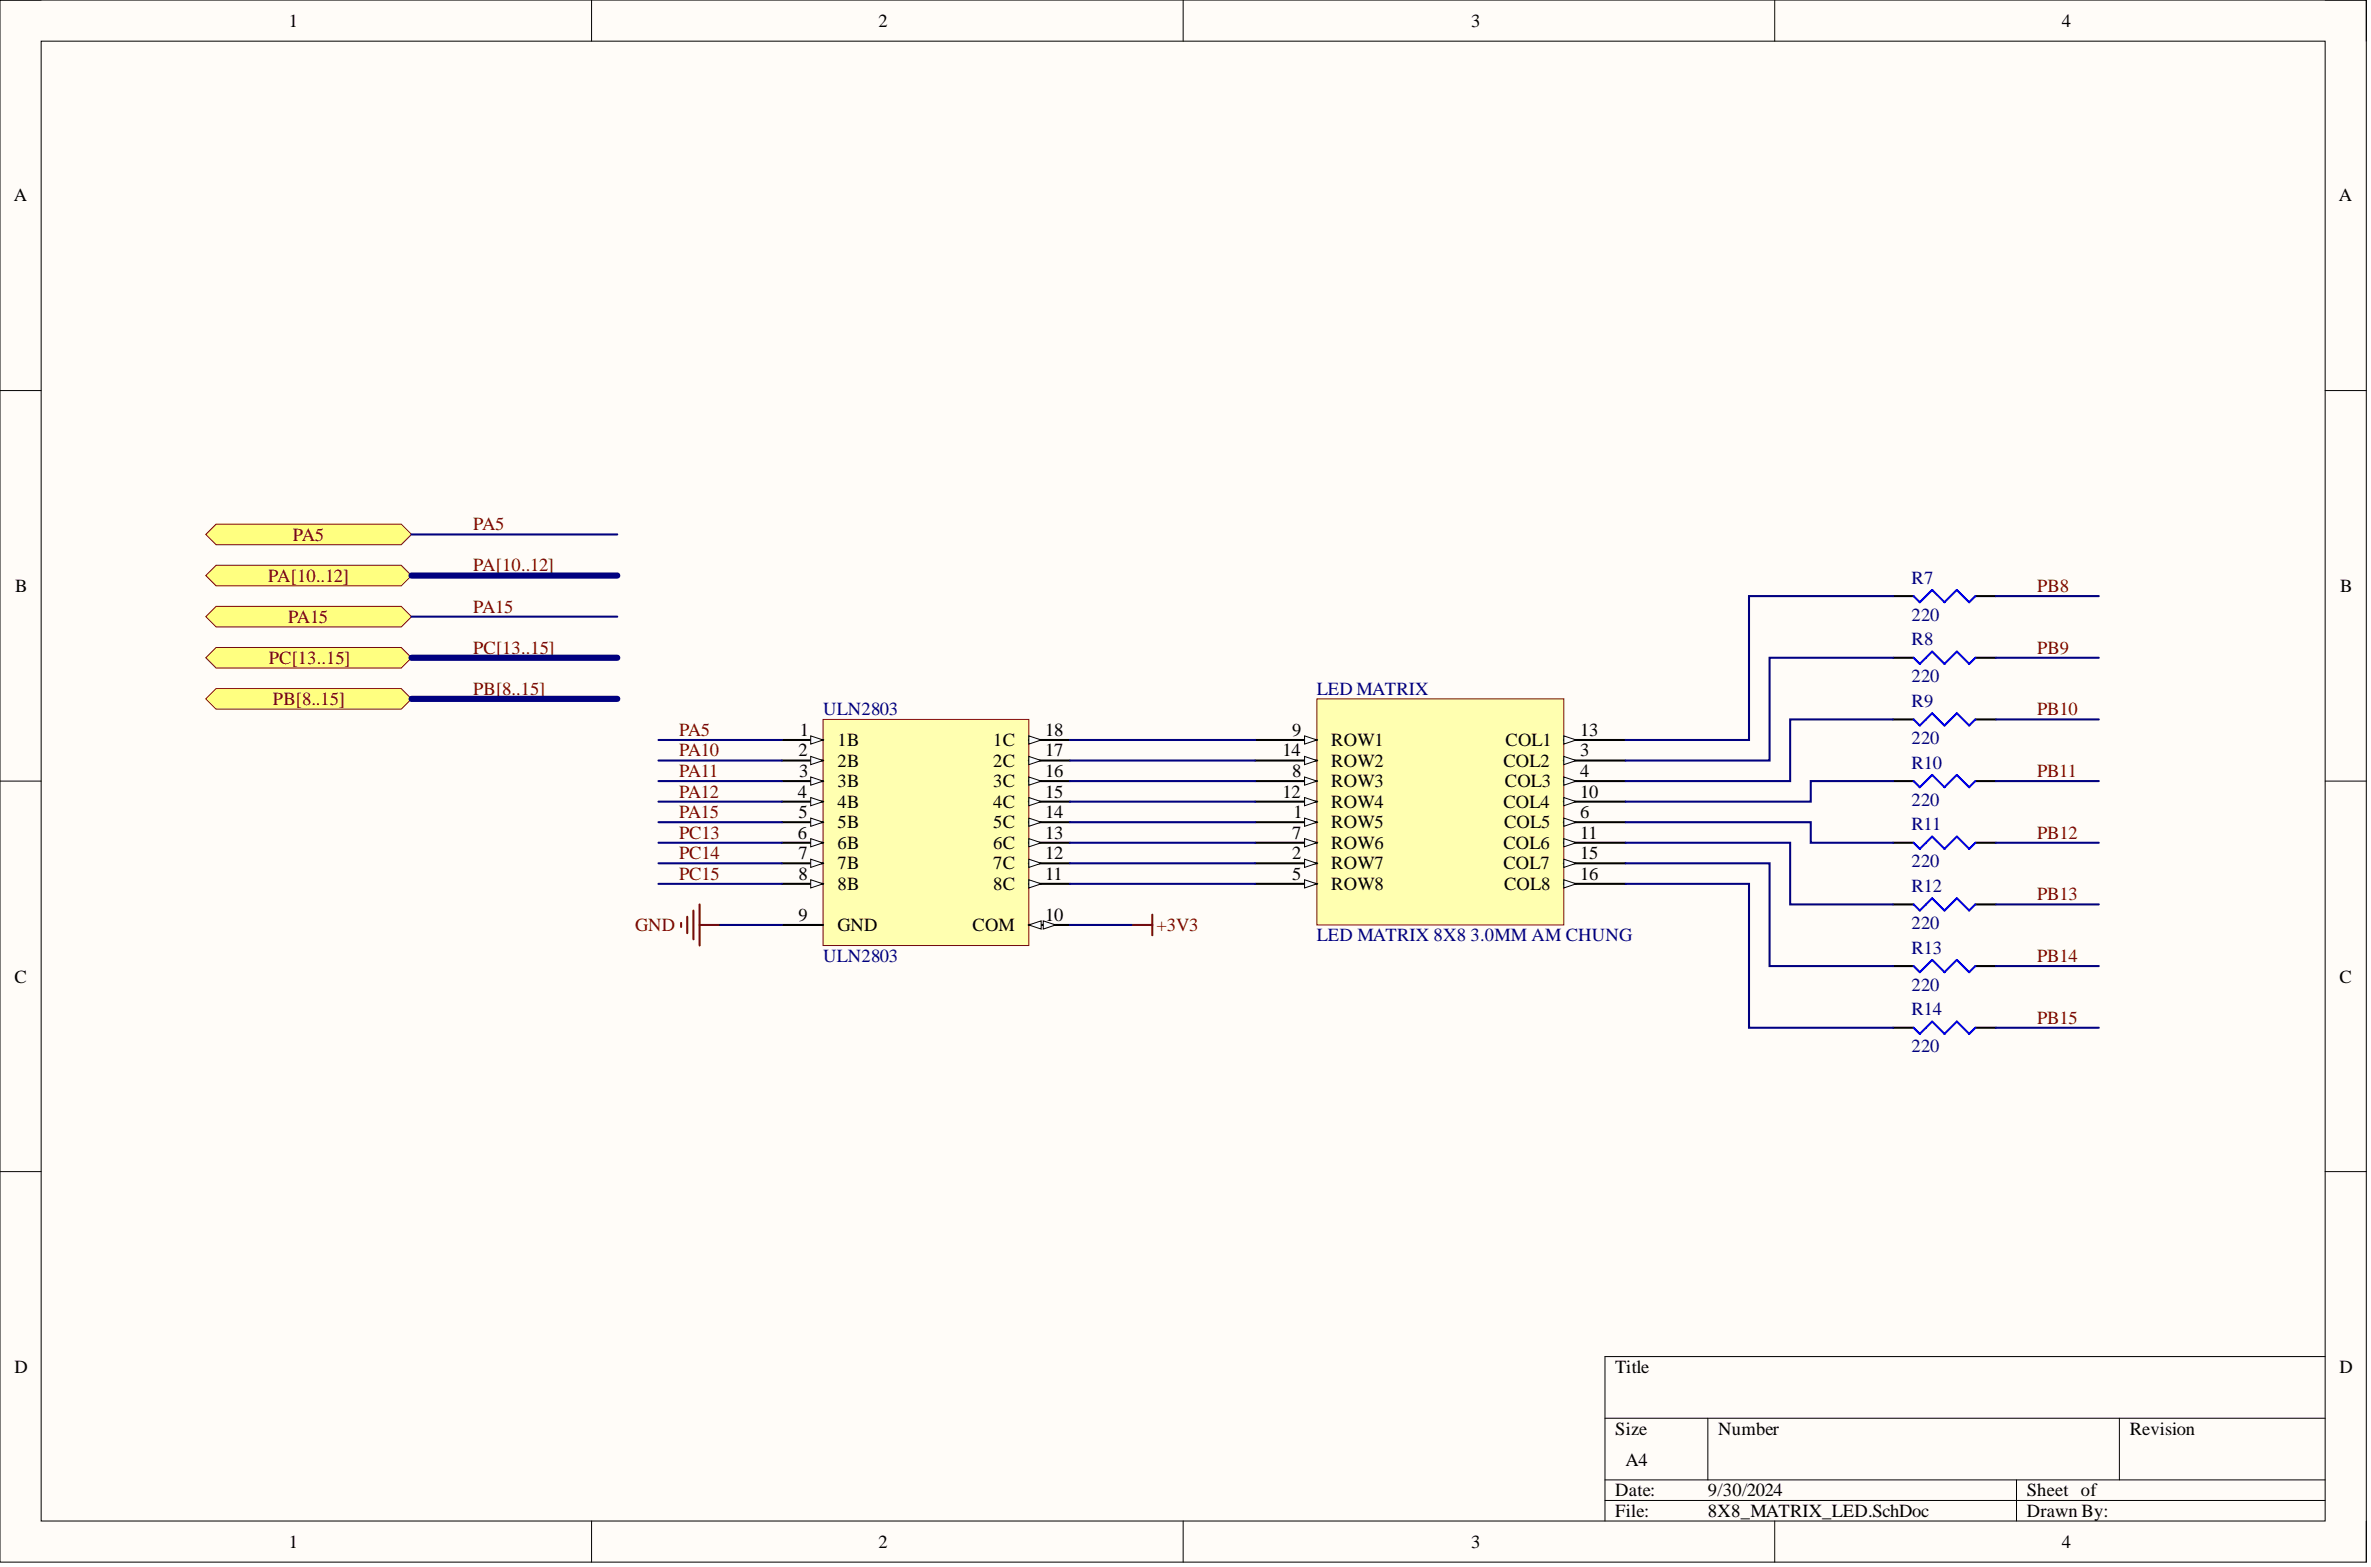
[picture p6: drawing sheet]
<svg xmlns="http://www.w3.org/2000/svg" width="292mm" height="193mm" viewBox="0 0 292 193" stroke-linecap="round" stroke-linejoin="round" font-family="sans-serif">
<defs><g id="words">
<g font-size="2.3">
<text x="35.6" y="3.3">1</text>
<text x="108.2" y="3.3">2</text>
<text x="181.3" y="3.3">3</text>
<text x="254" y="3.3">4</text>
<text x="1.7" y="24.8">A</text>
<text x="288.1" y="24.8">A</text>
<text x="1.9" y="72.9">B</text>
<text x="288.3" y="72.9">B</text>
<text x="98.4" y="93.2">2</text>
<text x="98.4" y="95.7">3</text>
<text x="98.5" y="90.6">1</text>
<text x="103.2" y="91.9">1B</text>
<text x="103.2" y="94.4">2B</text>
<text x="122.4" y="91.9">1C</text>
<text x="122.4" y="94.4">2C</text>
<text x="128.8" y="90.6">18</text>
<text x="128.8" y="93.2">17</text>
<text x="128.8" y="95.7">16</text>
<text x="158" y="93.2">14</text>
<text x="159.2" y="90.6">9</text>
<text x="159.2" y="95.7">8</text>
<text x="164" y="91.9">ROW1</text>
<text x="164" y="94.4">ROW2</text>
<text x="185.2" y="94.4">COL2</text>
<text x="185.5" y="91.9">COL1</text>
<text x="194.7" y="95.7">4</text>
<text x="194.7" y="93.2">3</text>
<text x="194.7" y="90.6">13</text>
<text x="98.3" y="98.2">4</text>
<text x="98.4" y="100.7">5</text>
<text x="103.2" y="96.9">3B</text>
<text x="103.2" y="99.5">4B</text>
<text x="122.4" y="96.9">3C</text>
<text x="122.4" y="99.5">4C</text>
<text x="128.8" y="98.2">15</text>
<text x="128.8" y="100.7">14</text>
<text x="158" y="98.2">12</text>
<text x="159.4" y="100.7">1</text>
<text x="164" y="96.9">ROW3</text>
<text x="164" y="99.5">ROW4</text>
<text x="185.2" y="99.5">COL4</text>
<text x="185.4" y="96.9">COL3</text>
<text x="194.7" y="100.7">6</text>
<text x="194.7" y="98.2">10</text>
<text x="98.3" y="103.3">6</text>
<text x="98.4" y="105.8">7</text>
<text x="103.2" y="102">5B</text>
<text x="103.2" y="104.5">6B</text>
<text x="103.2" y="107.1">7B</text>
<text x="122.4" y="102">5C</text>
<text x="122.4" y="104.5">6C</text>
<text x="122.4" y="107.1">7C</text>
<text x="128.8" y="103.3">13</text>
<text x="128.8" y="105.8">12</text>
<text x="159.2" y="103.3">7</text>
<text x="159.2" y="105.8">2</text>
<text x="164" y="102">ROW5</text>
<text x="164" y="104.5">ROW6</text>
<text x="164" y="107.1">ROW7</text>
<text x="185.2" y="107.1">COL7</text>
<text x="185.2" y="104.5">COL6</text>
<text x="185.3" y="102">COL5</text>
<text x="194.7" y="105.8">15</text>
<text x="194.7" y="103.3">11</text>
<text x="98.4" y="108.3">8</text>
<text x="98.4" y="113.4">9</text>
<text x="103.2" y="109.6">8B</text>
<text x="122.4" y="109.6">8C</text>
<text x="128.8" y="113.4">10</text>
<text x="128.8" y="108.3">11</text>
<text x="159.2" y="108.3">5</text>
<text x="164" y="109.6">ROW8</text>
<text x="185.3" y="109.6">COL8</text>
<text x="194.7" y="108.3">16</text>
<text x="103.2" y="114.7">GND</text>
<text x="119.8" y="114.7">COM</text>
<text x="1.8" y="121">C</text>
<text x="288.2" y="121">C</text>
<text x="1.8" y="169.1">D</text>
<text x="199" y="169.1">Title</text>
<text x="288.2" y="169.1">D</text>
<text x="199" y="176.7">Size</text>
<text x="211.7" y="176.7">Number</text>
<text x="262.4" y="176.7">Revision</text>
<text x="199" y="184.3">Date:</text>
<text x="200.3" y="180.5">A4</text>
<text x="210.4" y="184.3">9/30/2024</text>
<text x="249.7" y="184.3">Sheet of</text>
<text x="35.6" y="190.6">1</text>
<text x="108.2" y="190.6">2</text>
<text x="181.3" y="190.6">3</text>
<text x="199" y="186.8">File:</text>
<text x="210.4" y="186.8">8X8_MATRIX_LED.SchDoc</text>
<text x="249.7" y="186.8">Drawn By:</text>
<text x="254" y="190.6">4</text>
</g>
<g font-size="2.3" fill="#800000">
<text x="58.3" y="65.3">PA5</text>
<text x="33" y="71.6">PA[10..12]</text>
<text x="36.1" y="66.6">PA5</text>
<text x="58.3" y="70.4">PA[10..12]</text>
<text x="35.5" y="76.7">PA15</text>
<text x="58.3" y="75.4">PA15</text>
<text x="251" y="72.9">PB8</text>
<text x="33.1" y="81.8">PC[13..15]</text>
<text x="58.3" y="80.5">PC[13..15]</text>
<text x="251" y="80.5">PB9</text>
<text x="33.6" y="86.8">PB[8..15]</text>
<text x="58.3" y="85.6">PB[8..15]</text>
<text x="251" y="88.1">PB10</text>
<text x="83.7" y="90.6">PA5</text>
<text x="83.7" y="93.2">PA10</text>
<text x="83.7" y="95.7">PA11</text>
<text x="251" y="95.7">PB11</text>
<text x="83.7" y="100.7">PA15</text>
<text x="83.7" y="98.2">PA12</text>
<text x="83.7" y="105.8">PC14</text>
<text x="83.7" y="103.3">PC13</text>
<text x="251" y="103.3">PB12</text>
<text x="83.7" y="108.3">PC15</text>
<text x="251" y="110.9">PB13</text>
<text x="78.2" y="114.7">GND</text>
<text x="142.5" y="114.7">+3V3</text>
<text x="251" y="118.5">PB14</text>
<text x="251" y="126.1">PB15</text>
</g>
<g font-size="2.3" fill="#000080">
<text x="235.5" y="71.9">R7</text>
<text x="235.5" y="76.4">220</text>
<text x="235.5" y="79.5">R8</text>
<text x="101.4" y="88.1">ULN2803</text>
<text x="162.2" y="85.6">LED MATRIX</text>
<text x="235.5" y="87.1">R9</text>
<text x="235.5" y="84">220</text>
<text x="235.5" y="94.7">R10</text>
<text x="235.5" y="91.6">220</text>
<text x="235.5" y="99.2">220</text>
<text x="235.5" y="106.8">220</text>
<text x="235.5" y="102.3">R11</text>
<text x="235.5" y="109.9">R12</text>
<text x="101.4" y="118.5">ULN2803</text>
<text x="162.2" y="115.9">LED MATRIX 8X8</text>
<text x="181.2" y="115.9">3.0MM AM CHUNG</text>
<text x="235.5" y="114.4">220</text>
<text x="235.5" y="117.4">R13</text>
<text x="235.5" y="122">220</text>
<text x="235.5" y="125">R14</text>
<text x="235.5" y="129.6">220</text>
</g>
</g></defs>
<path d="M0 0h291.5v192.4h-291.5z" fill-rule="evenodd" fill="#fffcf8"/>
<path d="M0 0h291.5v192.4h-291.5z" fill="none" stroke="#000" stroke-width=".12"/>
<path d="M5.1 5.1h281.4v182.2h-281.4z" fill-rule="evenodd" fill="#fffcf8"/>
<g fill="none" stroke="#000" stroke-width=".12">
<path d="M0 0h5.1M5.1 5.1h281.4v182.2h-281.4zM72.9 0v5.1M145.8 0v5.1M218.6 0v5.1M286.5 0h5v5.1M0 48.1h5.1M286.5 48.1h5M0 96.2h5.1M286.5 96.2h5M0 144.3h5.1M286.5 144.3h5"/>
<path d="M197.7 174.7h88.8M210.4 174.7v7.5M261.1 174.7v7.5M286.5 167.1h-88.8v20.2M72.9 187.3v5.1M145.8 187.3v5.1M197.7 182.2h88.8M197.7 184.8h88.8M218.6 187.3v5.1M248.4 182.2v5.1M291.5 187.3v5.1"/>
</g>
<path d="M83.9 113.7v.5M84.7 112.9v2M85.4 112.1v3.6M86.2 113.9h2.5M86.2 111.4v5M139.4 113.9h2.6M142 112.6v2.6" fill="none" stroke="#800000" stroke-width=".25"/>
<g fill="none" stroke="#000" stroke-width=".25">
<path d="M233.2 73.4h2.6M243.4 73.4h2.5M233.2 96.2h2.6M233.2 88.6h2.6M233.2 81h2.6M243.4 96.2h2.5M243.4 88.6h2.5M243.4 81h2.5M233.2 103.8h2.6M233.2 111.4h2.6M233.2 119h2.6M243.4 103.8h2.5"/>
<path d="M243.4 111.4h2.5M243.4 119h2.5M233.2 126.6h2.6M243.4 126.6h2.5"/>
</g>
<path d="M235.8 73.4l.7 .8 1.5-1.6 1.6 1.6 1.5-1.6 1.5 1.6 .8-.8M235.8 96.2l.7 .7 1.5-1.5 1.6 1.5 1.5-1.5 1.5 1.5 .8-.7M235.8 88.6l.7 .8 1.5-1.6 1.6 1.6 1.5-1.6 1.5 1.6 .8-.8M235.8 81l.7 .8 1.5-1.6 1.6 1.6 1.5-1.6 1.5 1.6 .8-.8M235.8 103.8l.7 .7 1.5-1.5 1.6 1.5 1.5-1.5 1.5 1.5 .8-.7M235.8 111.4l.7 .7 1.5-1.5 1.6 1.5 1.5-1.5 1.5 1.5 .8-.7M235.8 119l.7 .7 1.5-1.5 1.6 1.5 1.5-1.5 1.5 1.5 .8-.7M235.8 126.6l.7 .7 1.5-1.5 1.6 1.5 1.5-1.5 1.5 1.5 .8-.7" fill="none" stroke="#00f" stroke-width=".25"/>
<path d="M25.3 70.9l1.3-1.3h22.8l1.3 1.3-1.3 1.2h-22.8z" fill-rule="evenodd" fill="#ffff80"/>
<path d="M25.3 70.9l1.3-1.3h22.8l1.3 1.3-1.3 1.2h-22.8z" fill="none" stroke="#800000" stroke-width=".12"/>
<path d="M25.3 86.1l1.3-1.3h22.8l1.3 1.3-1.3 1.2h-22.8z" fill-rule="evenodd" fill="#ffff80"/>
<path d="M25.3 86.1l1.3-1.3h22.8l1.3 1.3-1.3 1.2h-22.8z" fill="none" stroke="#800000" stroke-width=".12"/>
<path d="M25.3 65.8l1.3-1.3h22.8l1.3 1.3-1.3 1.3h-22.8z" fill-rule="evenodd" fill="#ffff80"/>
<path d="M25.3 65.8l1.3-1.3h22.8l1.3 1.3-1.3 1.3h-22.8z" fill="none" stroke="#800000" stroke-width=".12"/>
<path d="M162.2 86.1h30.5v27.8h-30.5z" fill-rule="evenodd" fill="#ffffb0"/>
<path d="M162.2 86.1h30.5v27.8h-30.5z" fill="none" stroke="#800000" stroke-width=".12"/>
<path d="M154.6 91.1h7.6" fill="none" stroke="#000" stroke-width=".25"/>
<path d="M160.7 90.6l1.5 .5-1.5 .5z" fill="#f8fcff"/>
<path d="M160.7 90.6l1.5 .5-1.5 .5z" fill="none" stroke="#000" stroke-width=".12"/>
<path d="M154.6 93.7h7.6" fill="none" stroke="#000" stroke-width=".25"/>
<path d="M160.7 93.2l1.5 .5-1.5 .5z" fill="#f8fcff"/>
<path d="M160.7 93.2l1.5 .5-1.5 .5z" fill="none" stroke="#000" stroke-width=".12"/>
<path d="M154.6 96.2h7.6" fill="none" stroke="#000" stroke-width=".25"/>
<path d="M160.7 95.7l1.5 .5-1.5 .5z" fill="#f8fcff"/>
<path d="M160.7 95.7l1.5 .5-1.5 .5z" fill="none" stroke="#000" stroke-width=".12"/>
<path d="M154.6 98.7h7.6" fill="none" stroke="#000" stroke-width=".25"/>
<path d="M160.7 98.2l1.5 .5-1.5 .5z" fill="#f8fcff"/>
<path d="M160.7 98.2l1.5 .5-1.5 .5z" fill="none" stroke="#000" stroke-width=".12"/>
<path d="M154.6 101.3h7.6" fill="none" stroke="#000" stroke-width=".25"/>
<path d="M160.7 100.7l1.5 .6-1.5 .5z" fill="#f8fcff"/>
<path d="M160.7 100.7l1.5 .6-1.5 .5z" fill="none" stroke="#000" stroke-width=".12"/>
<path d="M154.6 103.8h7.6" fill="none" stroke="#000" stroke-width=".25"/>
<path d="M160.7 103.3l1.5 .5-1.5 .5z" fill="#f8fcff"/>
<path d="M160.7 103.3l1.5 .5-1.5 .5z" fill="none" stroke="#000" stroke-width=".12"/>
<path d="M154.6 106.3h7.6" fill="none" stroke="#000" stroke-width=".25"/>
<path d="M160.7 105.8l1.5 .5-1.5 .5z" fill="#f8fcff"/>
<path d="M160.7 105.8l1.5 .5-1.5 .5z" fill="none" stroke="#000" stroke-width=".12"/>
<path d="M154.6 108.8h7.6" fill="none" stroke="#000" stroke-width=".25"/>
<path d="M160.7 108.3l1.5 .5-1.5 .5z" fill="#f8fcff"/>
<path d="M160.7 108.3l1.5 .5-1.5 .5z" fill="none" stroke="#000" stroke-width=".12"/>
<path d="M192.7 108.8h7.6" fill="none" stroke="#000" stroke-width=".25"/>
<path d="M192.7 108.3l1.5 .5-1.5 .5z" fill="#f8fcff"/>
<path d="M192.7 108.3l1.5 .5-1.5 .5z" fill="none" stroke="#000" stroke-width=".12"/>
<path d="M192.7 106.3h7.6" fill="none" stroke="#000" stroke-width=".25"/>
<path d="M192.7 105.8l1.5 .5-1.5 .5z" fill="#f8fcff"/>
<path d="M192.7 105.8l1.5 .5-1.5 .5z" fill="none" stroke="#000" stroke-width=".12"/>
<path d="M192.7 103.8h7.6" fill="none" stroke="#000" stroke-width=".25"/>
<path d="M192.7 103.3l1.5 .5-1.5 .5z" fill="#f8fcff"/>
<path d="M192.7 103.3l1.5 .5-1.5 .5z" fill="none" stroke="#000" stroke-width=".12"/>
<path d="M192.7 101.3h7.6" fill="none" stroke="#000" stroke-width=".25"/>
<path d="M192.7 100.7l1.5 .6-1.5 .5z" fill="#f8fcff"/>
<path d="M192.7 100.7l1.5 .6-1.5 .5z" fill="none" stroke="#000" stroke-width=".12"/>
<path d="M192.7 98.7h7.6" fill="none" stroke="#000" stroke-width=".25"/>
<path d="M192.7 98.2l1.5 .5-1.5 .5z" fill="#f8fcff"/>
<path d="M192.7 98.2l1.5 .5-1.5 .5z" fill="none" stroke="#000" stroke-width=".12"/>
<path d="M192.7 96.2h7.6" fill="none" stroke="#000" stroke-width=".25"/>
<path d="M192.7 95.7l1.5 .5-1.5 .5z" fill="#f8fcff"/>
<path d="M192.7 95.7l1.5 .5-1.5 .5z" fill="none" stroke="#000" stroke-width=".12"/>
<path d="M192.7 93.7h7.6" fill="none" stroke="#000" stroke-width=".25"/>
<path d="M192.7 93.2l1.5 .5-1.5 .5z" fill="#f8fcff"/>
<path d="M192.7 93.2l1.5 .5-1.5 .5z" fill="none" stroke="#000" stroke-width=".12"/>
<path d="M192.7 91.1h7.6" fill="none" stroke="#000" stroke-width=".25"/>
<path d="M192.7 90.6l1.5 .5-1.5 .5z" fill="#f8fcff"/>
<path d="M192.7 90.6l1.5 .5-1.5 .5z" fill="none" stroke="#000" stroke-width=".12"/>
<path d="M101.4 88.6h25.3v27.8h-25.3z" fill-rule="evenodd" fill="#ffffb0"/>
<path d="M101.4 88.6h25.3v27.8h-25.3z" fill="none" stroke="#800000" stroke-width=".12"/>
<path d="M96.3 91.1h5.1" fill="none" stroke="#000" stroke-width=".25"/>
<path d="M99.9 90.6l1.5 .5-1.5 .5z" fill="#f8fcff"/>
<path d="M99.9 90.6l1.5 .5-1.5 .5z" fill="none" stroke="#000" stroke-width=".12"/>
<path d="M96.3 93.7h5.1" fill="none" stroke="#000" stroke-width=".25"/>
<path d="M99.9 93.2l1.5 .5-1.5 .5z" fill="#f8fcff"/>
<path d="M99.9 93.2l1.5 .5-1.5 .5z" fill="none" stroke="#000" stroke-width=".12"/>
<path d="M96.3 96.2h5.1" fill="none" stroke="#000" stroke-width=".25"/>
<path d="M99.9 95.7l1.5 .5-1.5 .5z" fill="#f8fcff"/>
<path d="M99.9 95.7l1.5 .5-1.5 .5z" fill="none" stroke="#000" stroke-width=".12"/>
<path d="M96.3 98.7h5.1" fill="none" stroke="#000" stroke-width=".25"/>
<path d="M99.9 98.2l1.5 .5-1.5 .5z" fill="#f8fcff"/>
<path d="M99.9 98.2l1.5 .5-1.5 .5z" fill="none" stroke="#000" stroke-width=".12"/>
<path d="M96.3 101.3h5.1" fill="none" stroke="#000" stroke-width=".25"/>
<path d="M99.9 100.7l1.5 .6-1.5 .5z" fill="#f8fcff"/>
<path d="M99.9 100.7l1.5 .6-1.5 .5z" fill="none" stroke="#000" stroke-width=".12"/>
<path d="M96.3 103.8h5.1" fill="none" stroke="#000" stroke-width=".25"/>
<path d="M99.9 103.3l1.5 .5-1.5 .5z" fill="#f8fcff"/>
<path d="M99.9 103.3l1.5 .5-1.5 .5z" fill="none" stroke="#000" stroke-width=".12"/>
<path d="M96.3 106.3h5.1" fill="none" stroke="#000" stroke-width=".25"/>
<path d="M99.9 105.8l1.5 .5-1.5 .5z" fill="#f8fcff"/>
<path d="M99.9 105.8l1.5 .5-1.5 .5z" fill="none" stroke="#000" stroke-width=".12"/>
<path d="M96.3 108.8h5.1" fill="none" stroke="#000" stroke-width=".25"/>
<path d="M99.9 108.3l1.5 .5-1.5 .5z" fill="#f8fcff"/>
<path d="M99.9 108.3l1.5 .5-1.5 .5z" fill="none" stroke="#000" stroke-width=".12"/>
<path d="M126.7 113.9h5.1" fill="none" stroke="#000" stroke-width=".25"/>
<path d="M126.7 113.9l1.6-.5v1z" fill="#f8fcff"/>
<path d="M126.7 113.9l1.6-.5v1z" fill="none" stroke="#000" stroke-width=".12"/>
<path d="M128.5 113.4l1.5 .5-1.5 .5z" fill="#f8fcff"/>
<path d="M128.5 113.4l1.5 .5-1.5 .5z" fill="none" stroke="#000" stroke-width=".12"/>
<path d="M126.7 91.1h5.1" fill="none" stroke="#000" stroke-width=".25"/>
<path d="M126.7 90.6l1.6 .5-1.6 .5z" fill="#f8fcff"/>
<path d="M126.7 90.6l1.6 .5-1.6 .5z" fill="none" stroke="#000" stroke-width=".12"/>
<path d="M126.7 93.7h5.1" fill="none" stroke="#000" stroke-width=".25"/>
<path d="M126.7 93.2l1.6 .5-1.6 .5z" fill="#f8fcff"/>
<path d="M126.7 93.2l1.6 .5-1.6 .5z" fill="none" stroke="#000" stroke-width=".12"/>
<path d="M126.7 96.2h5.1" fill="none" stroke="#000" stroke-width=".25"/>
<path d="M126.7 95.7l1.6 .5-1.6 .5z" fill="#f8fcff"/>
<path d="M126.7 95.7l1.6 .5-1.6 .5z" fill="none" stroke="#000" stroke-width=".12"/>
<path d="M126.7 98.7h5.1" fill="none" stroke="#000" stroke-width=".25"/>
<path d="M126.7 98.2l1.6 .5-1.6 .5z" fill="#f8fcff"/>
<path d="M126.7 98.2l1.6 .5-1.6 .5z" fill="none" stroke="#000" stroke-width=".12"/>
<path d="M126.7 101.3h5.1" fill="none" stroke="#000" stroke-width=".25"/>
<path d="M126.7 100.7l1.6 .6-1.6 .5z" fill="#f8fcff"/>
<path d="M126.7 100.7l1.6 .6-1.6 .5z" fill="none" stroke="#000" stroke-width=".12"/>
<path d="M126.7 103.8h5.1" fill="none" stroke="#000" stroke-width=".25"/>
<path d="M126.7 103.3l1.6 .5-1.6 .5z" fill="#f8fcff"/>
<path d="M126.7 103.3l1.6 .5-1.6 .5z" fill="none" stroke="#000" stroke-width=".12"/>
<path d="M126.7 106.3h5.1" fill="none" stroke="#000" stroke-width=".25"/>
<path d="M126.7 105.8l1.6 .5-1.6 .5z" fill="#f8fcff"/>
<path d="M126.7 105.8l1.6 .5-1.6 .5z" fill="none" stroke="#000" stroke-width=".12"/>
<path d="M126.7 108.8h5.1" fill="none" stroke="#000" stroke-width=".25"/>
<path d="M126.7 108.3l1.6 .5-1.6 .5z" fill="#f8fcff"/>
<path d="M126.7 108.3l1.6 .5-1.6 .5z" fill="none" stroke="#000" stroke-width=".12"/>
<path d="M96.3 113.9h5.1" fill="none" stroke="#000" stroke-width=".25"/>
<path d="M25.3 81l1.3-1.3h22.8l1.3 1.3-1.3 1.3h-22.8z" fill-rule="evenodd" fill="#ffff80"/>
<path d="M25.3 81l1.3-1.3h22.8l1.3 1.3-1.3 1.3h-22.8z" fill="none" stroke="#800000" stroke-width=".12"/>
<path d="M25.3 75.9l1.3-1.2h22.8l1.3 1.2-1.3 1.3h-22.8z" fill-rule="evenodd" fill="#ffff80"/>
<path d="M25.3 75.9l1.3-1.2h22.8l1.3 1.2-1.3 1.3h-22.8z" fill="none" stroke="#800000" stroke-width=".12"/>
<g fill="none" stroke="#000080" stroke-width=".25">
<path d="M50.7 65.8h25.3M50.7 75.9h25.3M233.2 73.4h-17.7v17.7h-15.2M245.9 73.4h12.7M81.1 96.2h15.2M81.1 91.1h15.2M81.1 93.7h15.2M81.1 98.7h15.2M131.8 96.2h22.8M131.8 91.1h22.8M131.8 93.7h22.8M131.8 98.7h22.8"/>
<path d="M233.2 96.2h-10.1v2.5h-22.8M233.2 88.6h-12.7v7.6h-20.2M233.2 81h-15.2v12.7h-17.7M245.9 96.2h12.7M245.9 88.6h12.7M245.9 81h12.7M81.1 103.8h15.2M81.1 101.3h15.2M81.1 106.3h15.2M81.1 108.8h15.2M88.7 113.9h7.6M131.8 113.9h7.6"/>
<path d="M131.8 103.8h22.8M131.8 101.3h22.8M131.8 106.3h22.8M131.8 108.8h22.8M200.3 101.3h22.8v2.5h10.1M200.3 103.8h20.2v7.6h12.7M200.3 106.3h17.7v12.7h15.2M200.3 108.8h15.2v17.8h17.7M245.9 119h12.7M245.9 111.4h12.7M245.9 103.8h12.7M245.9 126.6h12.7"/>
</g>
<path d="M50.7 70.9h25.3M50.7 86.1h25.3M50.7 81h25.3" fill="none" stroke="#000080" stroke-width=".76"/>
<use href="#words"/>
</svg>
